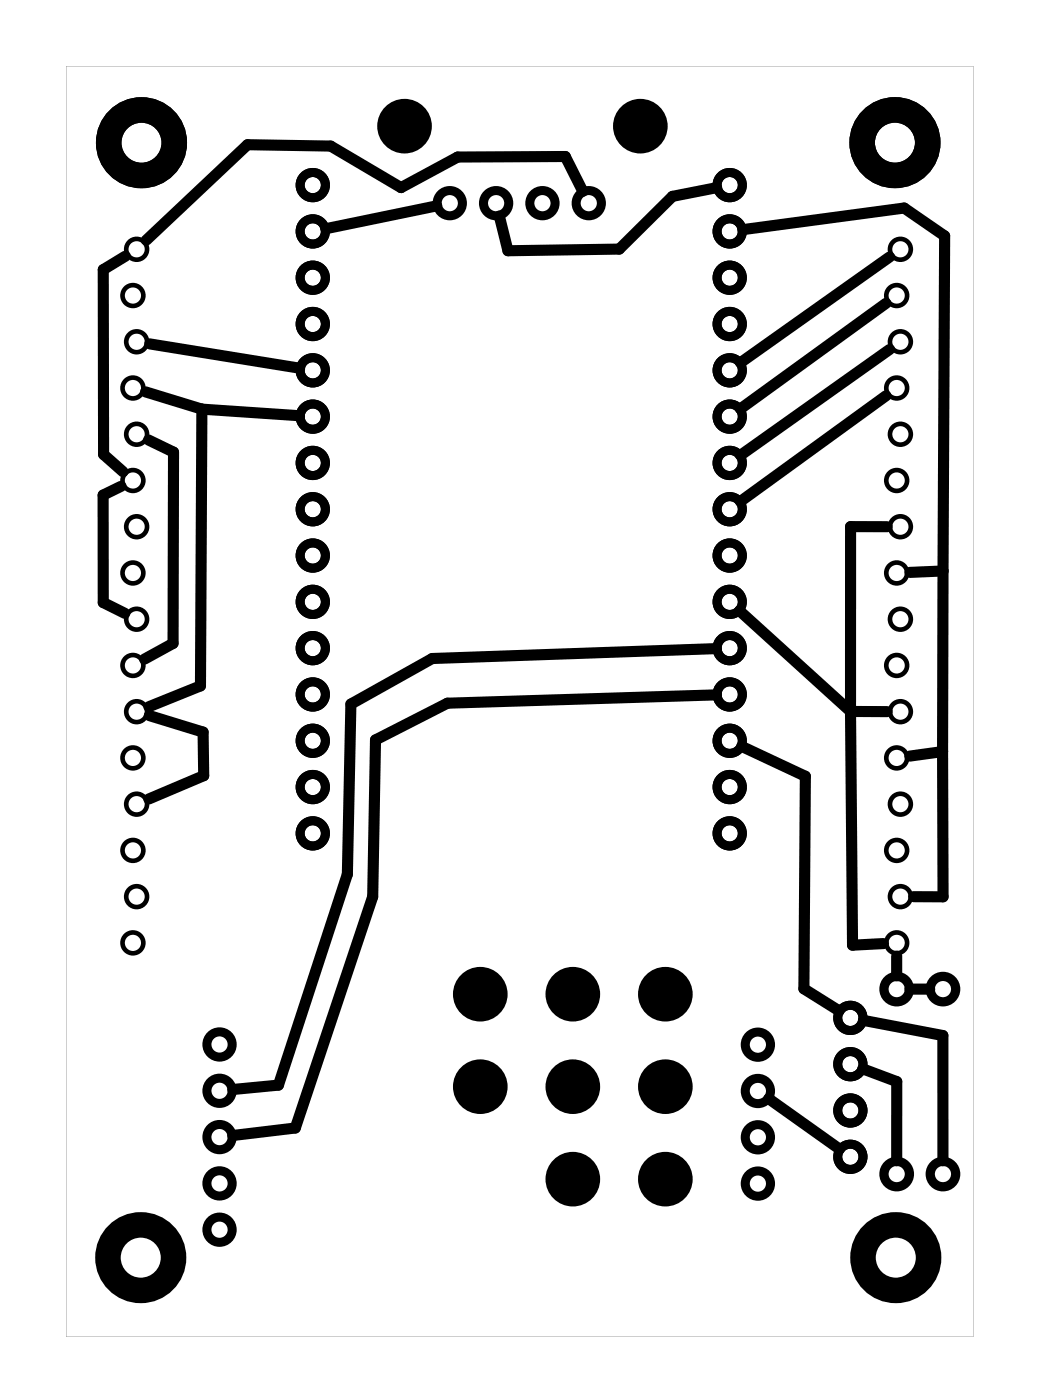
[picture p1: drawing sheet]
<svg xmlns="http://www.w3.org/2000/svg" width="57mm" height="77mm" viewBox="0 0 57 77" stroke-linecap="round" stroke-linejoin="round" font-family="sans-serif">
<path d="M3.6 3.6h49.8v69.8h-49.8zM3.6 3.6v69.8h49.8v-69.8z" fill="#000"/>
<g fill="none" stroke="#000" stroke-width=".51">
<circle cx="49.2" cy="54.3" r=".7"/>
<circle cx="51.8" cy="54.3" r=".7"/>
<circle cx="49.2" cy="64.5" r=".7"/>
<circle cx="51.8" cy="64.5" r=".7"/>
</g>
<g fill="none" stroke="#000" stroke-width=".25">
<circle cx="7.3" cy="16.2" r=".57"/>
<circle cx="7.5" cy="13.7" r=".57"/>
<circle cx="7.5" cy="18.8" r=".57"/>
<circle cx="49.2" cy="16.2" r=".57"/>
<circle cx="49.4" cy="13.7" r=".57"/>
<circle cx="49.4" cy="18.8" r=".57"/>
<circle cx="7.3" cy="36.6" r=".57"/>
<circle cx="7.3" cy="31.5" r=".57"/>
<circle cx="7.3" cy="21.3" r=".57"/>
<circle cx="7.3" cy="26.4" r=".57"/>
<circle cx="7.5" cy="39.1" r=".57"/>
<circle cx="7.5" cy="23.9" r=".57"/>
<circle cx="7.5" cy="28.9" r=".57"/>
<circle cx="7.5" cy="34" r=".57"/>
<circle cx="49.2" cy="26.4" r=".57"/>
<circle cx="49.2" cy="21.3" r=".57"/>
<circle cx="49.2" cy="36.6" r=".57"/>
<circle cx="49.2" cy="31.5" r=".57"/>
<circle cx="49.4" cy="28.9" r=".57"/>
<circle cx="49.4" cy="39.1" r=".57"/>
<circle cx="49.4" cy="23.9" r=".57"/>
<circle cx="49.4" cy="34" r=".57"/>
<circle cx="7.3" cy="41.6" r=".57"/>
<circle cx="7.3" cy="46.7" r=".57"/>
<circle cx="7.3" cy="51.8" r=".57"/>
<circle cx="7.5" cy="44.2" r=".57"/>
<circle cx="7.5" cy="49.3" r=".57"/>
<circle cx="49.2" cy="46.7" r=".57"/>
<circle cx="49.2" cy="41.6" r=".57"/>
<circle cx="49.2" cy="51.8" r=".57"/>
<circle cx="49.4" cy="49.3" r=".57"/>
<circle cx="49.4" cy="44.2" r=".57"/>
</g>
<g fill="none" stroke="#000" stroke-width=".5">
<circle cx="17.2" cy="15.3" r=".69"/>
<circle cx="17.2" cy="12.7" r=".69"/>
<circle cx="17.2" cy="17.8" r=".69"/>
<circle cx="17.2" cy="10.2" r=".69"/>
<circle cx="24.7" cy="11.2" r=".69"/>
<circle cx="27.2" cy="11.2" r=".69"/>
<circle cx="29.8" cy="11.2" r=".69"/>
<circle cx="32.3" cy="11.2" r=".69"/>
<circle cx="40.1" cy="15.3" r=".69"/>
<circle cx="40.1" cy="12.7" r=".69"/>
<circle cx="40.1" cy="10.2" r=".69"/>
<circle cx="40.1" cy="17.8" r=".69"/>
<circle cx="17.2" cy="25.4" r=".69"/>
<circle cx="17.2" cy="28" r=".69"/>
<circle cx="17.2" cy="20.3" r=".69"/>
<circle cx="17.2" cy="22.9" r=".69"/>
<circle cx="17.2" cy="38.1" r=".69"/>
<circle cx="17.2" cy="35.6" r=".69"/>
<circle cx="17.2" cy="30.5" r=".69"/>
<circle cx="17.2" cy="33.1" r=".69"/>
<circle cx="40.1" cy="25.4" r=".69"/>
<circle cx="40.1" cy="28" r=".69"/>
<circle cx="40.1" cy="22.9" r=".69"/>
<circle cx="40.1" cy="20.3" r=".69"/>
<circle cx="40.1" cy="38.1" r=".69"/>
<circle cx="40.1" cy="30.5" r=".69"/>
<circle cx="40.1" cy="35.6" r=".69"/>
<circle cx="40.1" cy="33.1" r=".69"/>
<circle cx="12.1" cy="59.9" r=".69"/>
<circle cx="12.1" cy="57.4" r=".69"/>
<circle cx="17.2" cy="40.7" r=".69"/>
<circle cx="17.2" cy="43.2" r=".69"/>
<circle cx="17.2" cy="45.8" r=".69"/>
<circle cx="40.1" cy="40.7" r=".69"/>
<circle cx="40.1" cy="45.8" r=".69"/>
<circle cx="40.1" cy="43.2" r=".69"/>
<circle cx="41.6" cy="59.9" r=".69"/>
<circle cx="41.6" cy="57.4" r=".69"/>
<circle cx="46.7" cy="55.9" r=".69"/>
<circle cx="46.7" cy="58.5" r=".69"/>
<circle cx="12.1" cy="67.6" r=".69"/>
<circle cx="12.1" cy="65" r=".69"/>
<circle cx="12.1" cy="62.5" r=".69"/>
<circle cx="41.6" cy="65" r=".69"/>
<circle cx="41.6" cy="62.5" r=".69"/>
<circle cx="46.7" cy="61" r=".69"/>
<circle cx="46.7" cy="63.5" r=".69"/>
</g>
<g fill="#000">
<circle cx="22.2" cy="6.9" r="1.5"/>
<circle cx="35.2" cy="6.9" r="1.5"/>
<circle cx="26.4" cy="59.7" r="1.5"/>
<circle cx="26.4" cy="54.6" r="1.5"/>
<circle cx="31.4" cy="54.6" r="1.5"/>
<circle cx="31.4" cy="59.7" r="1.5"/>
<circle cx="36.5" cy="59.7" r="1.5"/>
<circle cx="36.5" cy="54.6" r="1.5"/>
<circle cx="31.4" cy="64.8" r="1.5"/>
<circle cx="36.5" cy="64.8" r="1.5"/>
</g>
<g fill="none" stroke="#000" stroke-width="1.4" stroke-linecap="butt">
<circle cx="7.8" cy="7.8" r="1.8"/>
<circle cx="49.1" cy="7.8" r="1.8"/>
<circle cx="7.7" cy="69.1" r="1.8"/>
<circle cx="49.2" cy="69.1" r="1.8"/>
</g>
<g fill="none" stroke="#000" stroke-width=".61">
<path d="M6.9 14.1l-1.2 .7v10.2l1.1 .9M8.2 18.9l8.3 1.3M24 11.3l-6.1 1.3M32 10.5l-1-1.9h-5.9l-3.1 1.7-3.8-2.3-4.6-.1-5.6 5.3M39.3 10.3l-2.4 .5-2.9 2.9-6.1 .1-.5-1.9M40.8 12.6l8.8-1.2 2.3 1.6-.1 18.4M48.6 16.7l-8 5.8M48.8 14.1l-8.1 5.8M48.8 19.2l-8.1 5.8M6.6 26.7l-.9 .5v5.9l1.2 .6M8 21.5l3.1 1M8.2 24.2l1.3 .6v10.5l-1.6 .9"/>
<path d="M8.2 39.3l2.9 .9M11.1 22.5l-.1 15.2-2.8 1.1M11.1 22.5l5.3 .3M39.3 35.6l-15.6 .6-4.4 2.5-.2 9.3-3.8 11.6-2.5 .3M39.3 38.2l-14.7 .4-4 2-.1 8.7-4.3 12.7-3.4 .4M40.6 33.6l6.1 5.5M46.7 39.1l.1 12.8 1.7-.1M46.7 39.1h2M48.6 21.7l-8 5.8M48.7 28.9h-2v10.2M51.8 31.4l-.1 9.9M51.8 31.4h-1.8"/>
<path d="M11.1 40.2l.1 2.4-3 1.3M40.7 41l3.5 1.6-.1 11.7 2 1.2M47.4 58.7l1.8 .7v4.4M47.4 56.1l4.4 .8v6.9M49.2 52.5v1.1M50 54.3h1M51.7 41.3l-1.8 .2M51.7 41.3l.1 8h-1.6M42.2 60.4l3.9 2.7"/>
</g>
</svg>
